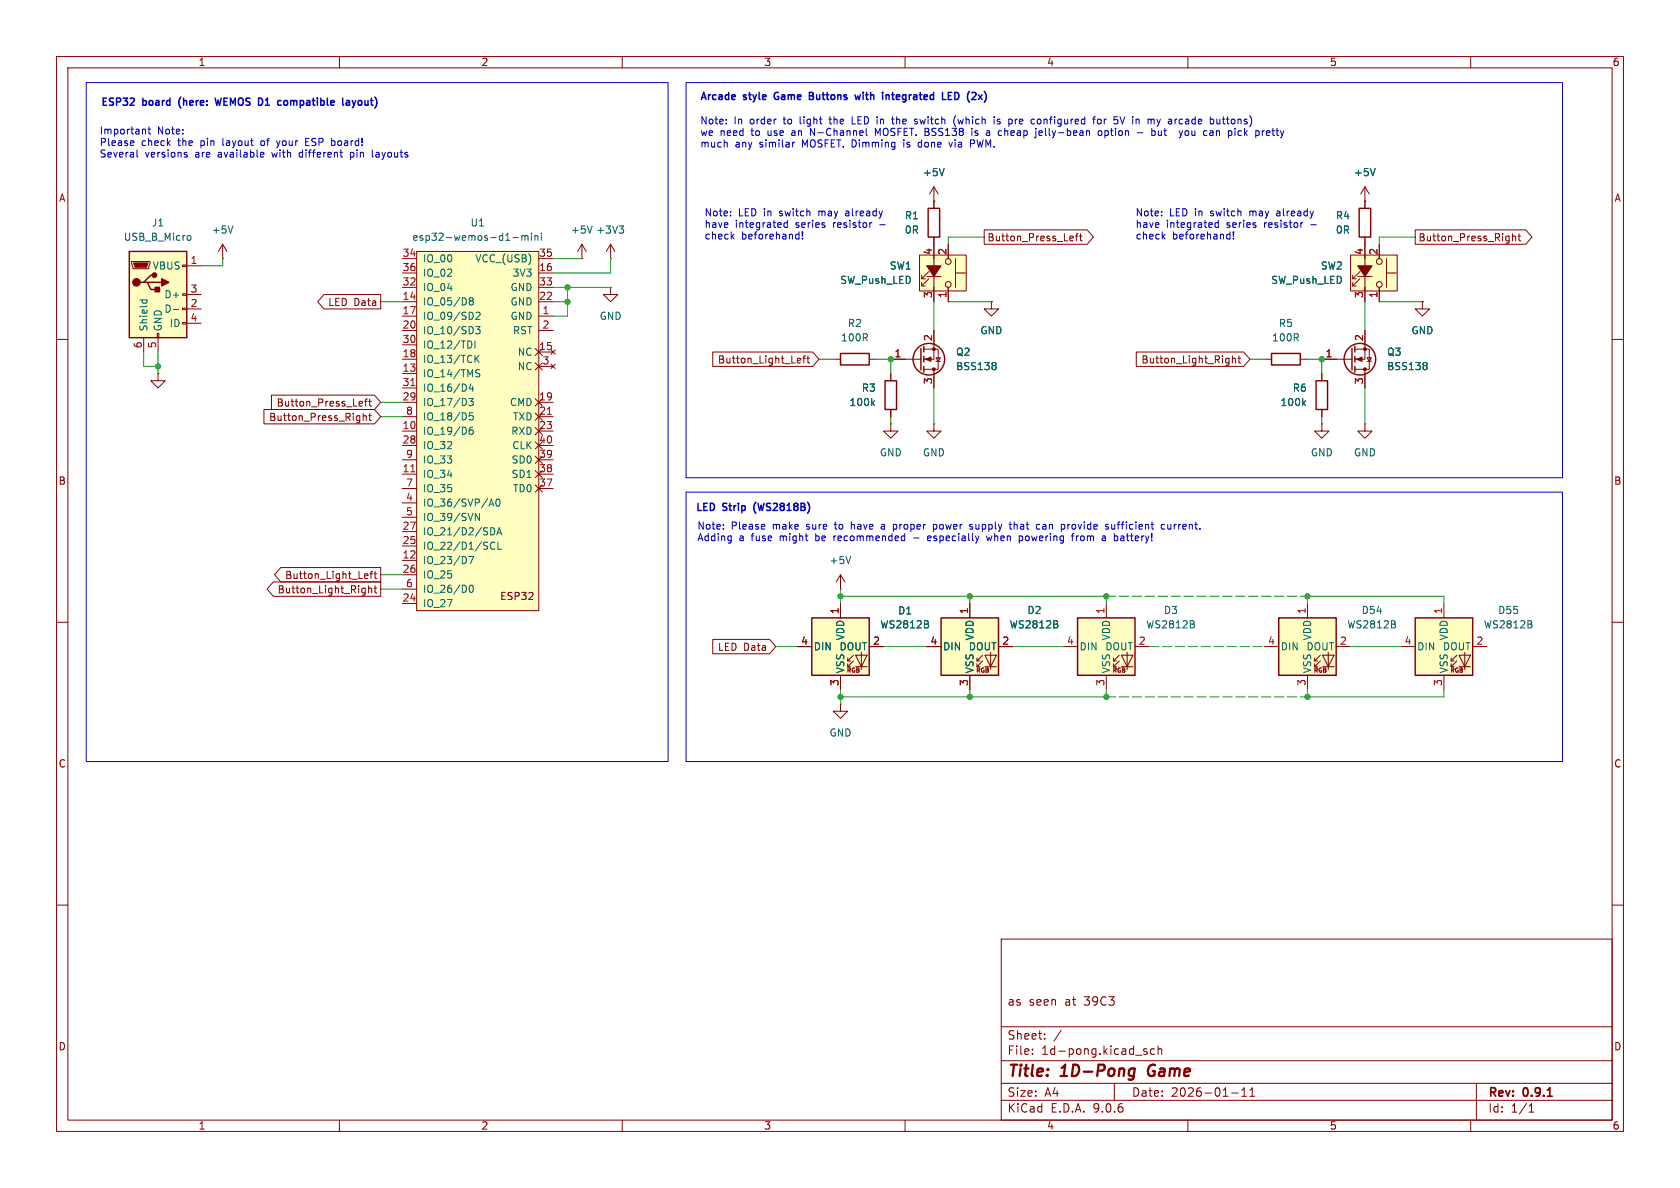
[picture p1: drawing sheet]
<svg xmlns="http://www.w3.org/2000/svg" width="297mm" height="210mm" viewBox="0 0 297 210" stroke-linecap="round" stroke-linejoin="round" font-family="sans-serif">
<defs><g id="words">
<g font-size="2.8" fill="#840000">
<text x="178" y="190.9">Title:</text>
<text x="187.7" y="190.9">1D-Pong</text>
<text x="203.8" y="190.9">Game</text>
</g>
<g font-size="2.1" fill="#840000">
<text x="178" y="178">as</text>
<text x="181.9" y="178">seen</text>
<text x="188.3" y="178">at</text>
<text x="191.8" y="178">39C3</text>
<text x="178" y="184">Sheet:</text>
<text x="178" y="186.7">File:</text>
<text x="184.1" y="186.7">1d-pong.kicad_sch</text>
<text x="178" y="196.9">KiCad</text>
<text x="178" y="194.1">Size:</text>
<text x="184.7" y="194.1">A4</text>
<text x="185.7" y="196.9">E.D.A.</text>
<text x="193.3" y="196.9">9.0.6</text>
<text x="200" y="194.1">Date:</text>
<text x="207" y="194.1">2026-01-11</text>
<text x="263" y="194.3">Rev:</text>
<text x="263" y="196.9">Id:</text>
<text x="267.1" y="196.9">1/1</text>
<text x="269.4" y="194.3">0.9.1</text>
</g>
<g font-size="1.8" fill="#840000">
<text x="35" y="11.9">1</text>
<text x="85" y="11.9">2</text>
<text x="135" y="11.9">3</text>
<text x="185" y="11.9">4</text>
<text x="235" y="11.9">5</text>
<text x="285" y="11.9">6</text>
<text x="10.3" y="35.9">A</text>
<text x="285.3" y="35.9">A</text>
<text x="174.5" y="42.9">Button_Press_Left</text>
<text x="250.7" y="42.9">Button_Press_Right</text>
<text x="57.9" y="54.3">LED Data</text>
<text x="126.8" y="64.5">Button_Light_Left</text>
<text x="201.7" y="64.5">Button_Light_Right</text>
<text x="47.5" y="74.6">Button_Press_Right</text>
<text x="48.8" y="72.1">Button_Press_Left</text>
<text x="10.3" y="85.9">B</text>
<text x="285.3" y="85.9">B</text>
<text x="49" y="105.1">Button_Light_Right</text>
<text x="50.3" y="102.6">Button_Light_Left</text>
<text x="88.3" y="106.3">ESP32</text>
<text x="126.8" y="115.3">LED Data</text>
<text x="10.3" y="135.9">C</text>
<text x="285.3" y="135.9">C</text>
<text x="10.3" y="185.9">D</text>
<text x="285.3" y="185.9">D</text>
<text x="35" y="199.9">1</text>
<text x="85" y="199.9">2</text>
<text x="135" y="199.9">3</text>
<text x="185" y="199.9">4</text>
<text x="235" y="199.9">5</text>
<text x="285" y="199.9">6</text>
</g>
<g font-size="1.8" fill="#0000c2">
<text x="17.5" y="24">Important</text>
<text x="17.8" y="19.1">ESP32</text>
<text x="25.3" y="19.1">board</text>
<text x="27.8" y="24">Note:</text>
<text x="32.2" y="19.1">(here:</text>
<text x="39.2" y="19.1">WEMOS D1</text>
<text x="51.2" y="19.1">compatible</text>
<text x="63.2" y="19.1">layout)</text>
<text x="123.7" y="18">Arcade</text>
<text x="123.7" y="22.2">Note:</text>
<text x="129.8" y="22.2">In</text>
<text x="131.5" y="18">style</text>
<text x="132.7" y="22.2">order</text>
<text x="137.5" y="18">Game</text>
<text x="138.8" y="22.2">to</text>
<text x="141.9" y="22.2">light</text>
<text x="144.2" y="18">Buttons</text>
<text x="147.3" y="22.2">the</text>
<text x="151.5" y="22.2">LED in</text>
<text x="152.8" y="18">with</text>
<text x="158.1" y="18">integrated</text>
<text x="159" y="22.2">the</text>
<text x="163.1" y="22.2">switch</text>
<text x="169.2" y="18">LED</text>
<text x="170.2" y="22.2">(which</text>
<text x="174.1" y="18">(2x)</text>
<text x="177.6" y="22.2">is</text>
<text x="180.4" y="22.2">pre</text>
<text x="184.6" y="22.2">configured</text>
<text x="195.8" y="22.2">for</text>
<text x="199.6" y="22.2">5V</text>
<text x="203.1" y="22.2">in</text>
<text x="206" y="22.2">my</text>
<text x="209.8" y="22.2">arcade</text>
<text x="217.4" y="22.2">buttons)</text>
<text x="17.5" y="26">Please</text>
<text x="17.5" y="28.1">Several</text>
<text x="25" y="26">check</text>
<text x="25.7" y="28.1">versions</text>
<text x="31.6" y="26">the</text>
<text x="34.6" y="28.1">are</text>
<text x="35.7" y="26">pin</text>
<text x="38.8" y="28.1">available</text>
<text x="39.8" y="26">layout</text>
<text x="46.8" y="26">of</text>
<text x="48.6" y="28.1">with</text>
<text x="49.8" y="26">your</text>
<text x="53.6" y="28.1">different</text>
<text x="55.1" y="26">ESP</text>
<text x="59.9" y="26">board!</text>
<text x="62.8" y="28.1">pin</text>
<text x="66.8" y="28.1">layouts</text>
<text x="123.7" y="24.2">we</text>
<text x="123.7" y="26.3">much</text>
<text x="127.3" y="24.2">need</text>
<text x="129.9" y="26.3">any</text>
<text x="132.9" y="24.2">to</text>
<text x="134.4" y="26.3">similar</text>
<text x="136" y="24.2">use</text>
<text x="140.4" y="24.2">an</text>
<text x="142.1" y="26.3">MOSFET. Dimming</text>
<text x="143.9" y="24.2">N-Channel</text>
<text x="155.6" y="24.2">MOSFET. BSS138</text>
<text x="160.4" y="26.3">is</text>
<text x="163.2" y="26.3">done</text>
<text x="168.9" y="26.3">via</text>
<text x="172.8" y="26.3">PWM.</text>
<text x="173" y="24.2">is</text>
<text x="175.8" y="24.2">a</text>
<text x="178.2" y="24.2">cheap</text>
<text x="185" y="24.2">jelly-bean</text>
<text x="196.2" y="24.2">option</text>
<text x="203.3" y="24.2">-</text>
<text x="206.1" y="24.2">but</text>
<text x="211.4" y="24.2">you</text>
<text x="215.9" y="24.2">can</text>
<text x="220.4" y="24.2">pick</text>
<text x="225.5" y="24.2">pretty</text>
<text x="124.5" y="38.4">Note:</text>
<text x="124.5" y="40.5">have</text>
<text x="130" y="40.5">integrated</text>
<text x="130.5" y="38.4">LED in</text>
<text x="138.1" y="38.4">switch</text>
<text x="140.8" y="40.5">series</text>
<text x="145.2" y="38.4">may</text>
<text x="147.6" y="40.5">resistor</text>
<text x="150.2" y="38.4">already</text>
<text x="155.9" y="40.5">-</text>
<text x="200.7" y="38.4">Note:</text>
<text x="200.7" y="40.5">have</text>
<text x="206.2" y="40.5">integrated</text>
<text x="206.7" y="38.4">LED in</text>
<text x="214.3" y="38.4">switch</text>
<text x="217" y="40.5">series</text>
<text x="221.4" y="38.4">may</text>
<text x="223.8" y="40.5">resistor</text>
<text x="226.4" y="38.4">already</text>
<text x="232.1" y="40.5">-</text>
<text x="124.5" y="42.5">check</text>
<text x="131.1" y="42.5">beforehand!</text>
<text x="200.7" y="42.5">check</text>
<text x="207.3" y="42.5">beforehand!</text>
<text x="122.9" y="90.7">LED</text>
<text x="123.2" y="93.8">Note:</text>
<text x="123.2" y="95.9">Adding</text>
<text x="127.9" y="90.7">Strip</text>
<text x="129.3" y="93.8">Please</text>
<text x="130.7" y="95.9">a</text>
<text x="133" y="95.9">fuse</text>
<text x="133.8" y="90.7">(WS2818B)</text>
<text x="136.7" y="93.8">make</text>
<text x="138.1" y="95.9">might</text>
<text x="142.8" y="93.8">sure</text>
<text x="144.6" y="95.9">be</text>
<text x="148" y="95.9">recommended</text>
<text x="148.1" y="93.8">to</text>
<text x="151.1" y="93.8">have</text>
<text x="159" y="93.8">proper</text>
<text x="165.1" y="95.9">especially</text>
<text x="166.2" y="93.8">power</text>
<text x="172.9" y="93.8">supply</text>
<text x="175.7" y="95.9">when</text>
<text x="180.2" y="93.8">that</text>
<text x="181.6" y="95.9">powering</text>
<text x="185.1" y="93.8">can</text>
<text x="189.7" y="93.8">provide</text>
<text x="191.2" y="95.9">from</text>
<text x="196.7" y="95.9">a</text>
<text x="197.7" y="93.8">sufficient</text>
<text x="199" y="95.9">battery!</text>
<text x="207.8" y="93.8">current.</text>
</g>
<g font-size="1.8" fill="#006464">
<text x="163.1" y="31.3">+5V</text>
<text x="239.3" y="31.3">+5V</text>
<text x="26.7" y="40.2">J1</text>
<text x="37.3" y="41.5">+5V</text>
<text x="83.1" y="40.2">U1</text>
<text x="100.8" y="41.5">+5V</text>
<text x="105.3" y="41.5">+3V3</text>
<text x="159.9" y="39">R1</text>
<text x="159.9" y="41.5">0R</text>
<text x="236.1" y="39">R4</text>
<text x="236.1" y="41.5">0R</text>
<text x="21.8" y="42.8">USB_B_Micro</text>
<text x="26.9" y="47.9">VBUS</text>
<text x="72.8" y="42.8">esp32-wemos-d1-mini</text>
<text x="74.7" y="46.6">IO_00</text>
<text x="83.9" y="46.6">VCC_(USB)</text>
<text x="157.2" y="47.9">SW1</text>
<text x="233.4" y="47.9">SW2</text>
<text x="29" y="52.9">D+</text>
<text x="74.7" y="49.1">IO_02</text>
<text x="74.7" y="51.7">IO_04</text>
<text x="90.2" y="51.7">GND</text>
<text x="90.5" y="49.1">3V3</text>
<text x="148.4" y="50.4">SW_Push_LED</text>
<text x="224.6" y="50.4">SW_Push_LED</text>
<text x="26.3" y="58.7" transform="rotate(-90 26.3 58.7)">Shield</text>
<text x="28.8" y="58.7" transform="rotate(-90 28.8 58.7)">GND</text>
<text x="29" y="55.5">D-</text>
<text x="29.9" y="58">ID</text>
<text x="74.7" y="54.2">IO_05/D8</text>
<text x="74.7" y="56.7">IO_09/SD2</text>
<text x="74.7" y="59.3">IO_10/SD3</text>
<text x="90.2" y="56.7">GND</text>
<text x="90.2" y="54.2">GND</text>
<text x="90.6" y="59.3">RST</text>
<text x="105.9" y="56.7">GND</text>
<text x="149.8" y="58">R2</text>
<text x="173.2" y="59.3">GND</text>
<text x="226" y="58">R5</text>
<text x="249.4" y="59.3">GND</text>
<text x="74.7" y="61.8">IO_12/TDI</text>
<text x="74.7" y="64.4">IO_13/TCK</text>
<text x="91.4" y="65.6">NC</text>
<text x="91.4" y="63.1">NC</text>
<text x="148.6" y="60.6">100R</text>
<text x="168.9" y="65.6">BSS138</text>
<text x="168.9" y="63.1">Q2</text>
<text x="224.8" y="60.6">100R</text>
<text x="245.1" y="65.6">BSS138</text>
<text x="245.1" y="63.1">Q3</text>
<text x="74.7" y="66.9">IO_14/TMS</text>
<text x="74.7" y="69.4">IO_16/D4</text>
<text x="74.7" y="72">IO_17/D3</text>
<text x="90" y="72">CMD</text>
<text x="150.1" y="72">100k</text>
<text x="152.2" y="69.4">R3</text>
<text x="226.3" y="72">100k</text>
<text x="228.4" y="69.4">R6</text>
<text x="74.7" y="74.5">IO_18/D5</text>
<text x="74.7" y="77.1">IO_19/D6</text>
<text x="90.3" y="77.1">RXD</text>
<text x="90.6" y="74.5">TXD</text>
<text x="74.7" y="79.6">IO_32</text>
<text x="74.7" y="82.1">IO_33</text>
<text x="90.3" y="82.1">SD0</text>
<text x="90.5" y="79.6">CLK</text>
<text x="155.4" y="80.9">GND</text>
<text x="163.1" y="80.9">GND</text>
<text x="231.6" y="80.9">GND</text>
<text x="239.3" y="80.9">GND</text>
<text x="74.7" y="89.8">IO_36/SVP/A0</text>
<text x="74.7" y="84.7">IO_34</text>
<text x="74.7" y="87.2">IO_35</text>
<text x="90.3" y="84.7">SD1</text>
<text x="90.6" y="87.2">TD0</text>
<text x="74.7" y="92.3">IO_39/SVN</text>
<text x="74.7" y="94.8">IO_21/D2/SDA</text>
<text x="74.7" y="97.4">IO_22/D1/SCL</text>
<text x="74.7" y="99.9">IO_23/D7</text>
<text x="146.6" y="99.9">+5V</text>
<text x="74.7" y="102.5">IO_25</text>
<text x="74.7" y="105">IO_26/D0</text>
<text x="74.7" y="107.5">IO_27</text>
<text x="149.5" y="113.3" transform="rotate(-90 149.5 113.3)">VDD</text>
<text x="155.5" y="111.3">WS2812B</text>
<text x="158.7" y="108.8">D1</text>
<text x="172.3" y="113.3" transform="rotate(-90 172.3 113.3)">VDD</text>
<text x="178.4" y="111.3">WS2812B</text>
<text x="181.5" y="108.7">D2</text>
<text x="196.4" y="113.3" transform="rotate(-90 196.4 113.3)">VDD</text>
<text x="202.5" y="111.3">WS2812B</text>
<text x="205.7" y="108.7">D3</text>
<text x="232" y="113.3" transform="rotate(-90 232 113.3)">VDD</text>
<text x="238.1" y="111.3">WS2812B</text>
<text x="240.6" y="108.7">D54</text>
<text x="256.1" y="113.3" transform="rotate(-90 256.1 113.3)">VDD</text>
<text x="262.2" y="111.3">WS2812B</text>
<text x="264.8" y="108.7">D55</text>
<text x="143.8" y="115.2">DIN</text>
<text x="148.3" y="115.2">DOUT</text>
<text x="149.5" y="119.1" transform="rotate(-90 149.5 119.1)">VSS</text>
<text x="166.6" y="115.2">DIN</text>
<text x="171.2" y="115.2">DOUT</text>
<text x="172.3" y="119.1" transform="rotate(-90 172.3 119.1)">VSS</text>
<text x="190.8" y="115.2">DIN</text>
<text x="195.3" y="115.2">DOUT</text>
<text x="196.4" y="119.1" transform="rotate(-90 196.4 119.1)">VSS</text>
<text x="226.3" y="115.2">DIN</text>
<text x="230.9" y="115.2">DOUT</text>
<text x="232" y="119.1" transform="rotate(-90 232 119.1)">VSS</text>
<text x="250.4" y="115.2">DIN</text>
<text x="255" y="115.2">DOUT</text>
<text x="256.1" y="119.1" transform="rotate(-90 256.1 119.1)">VSS</text>
<text x="146.6" y="130.4">GND</text>
</g>
<g font-size="1.8" fill="#a90000">
<text x="33.6" y="46.7">1</text>
<text x="71.1" y="45.5">34</text>
<text x="95.2" y="45.5">35</text>
<text x="164.8" y="45.2" transform="rotate(-90 164.8 45.2)">4</text>
<text x="167.4" y="45.2" transform="rotate(-90 167.4 45.2)">2</text>
<text x="241" y="45.2" transform="rotate(-90 241 45.2)">4</text>
<text x="243.6" y="45.2" transform="rotate(-90 243.6 45.2)">2</text>
<text x="33.6" y="51.8">3</text>
<text x="71.1" y="48">36</text>
<text x="71.1" y="50.5">32</text>
<text x="71.1" y="53.1">14</text>
<text x="95.2" y="48">16</text>
<text x="95.2" y="50.5">33</text>
<text x="95.2" y="53.1">22</text>
<text x="164.8" y="52.8" transform="rotate(-90 164.8 52.8)">3</text>
<text x="167.4" y="52.8" transform="rotate(-90 167.4 52.8)">1</text>
<text x="241" y="52.8" transform="rotate(-90 241 52.8)">3</text>
<text x="243.6" y="52.8" transform="rotate(-90 243.6 52.8)">1</text>
<text x="33.6" y="54.4">2</text>
<text x="33.6" y="56.9">4</text>
<text x="71.1" y="55.6">17</text>
<text x="71.1" y="58.2">20</text>
<text x="95.8" y="55.6">1</text>
<text x="95.8" y="58.2">2</text>
<text x="25.1" y="61.7" transform="rotate(-90 25.1 61.7)">6</text>
<text x="27.7" y="61.7" transform="rotate(-90 27.7 61.7)">5</text>
<text x="71.1" y="60.7">30</text>
<text x="71.1" y="63.2">18</text>
<text x="71.1" y="65.8">13</text>
<text x="95.2" y="62">15</text>
<text x="95.8" y="64.5">3</text>
<text x="158" y="63.2">1</text>
<text x="164.8" y="60.4" transform="rotate(-90 164.8 60.4)">2</text>
<text x="234.2" y="63.2">1</text>
<text x="241" y="60.4" transform="rotate(-90 241 60.4)">2</text>
<text x="71.1" y="68.3">31</text>
<text x="71.1" y="70.9">29</text>
<text x="95.2" y="70.9">19</text>
<text x="164.8" y="68" transform="rotate(-90 164.8 68)">3</text>
<text x="241" y="68" transform="rotate(-90 241 68)">3</text>
<text x="71.1" y="75.9">10</text>
<text x="71.7" y="73.4">8</text>
<text x="95.2" y="73.4">21</text>
<text x="95.2" y="75.9">23</text>
<text x="71.1" y="78.5">28</text>
<text x="71.1" y="83.6">11</text>
<text x="71.7" y="81">9</text>
<text x="95.2" y="78.5">40</text>
<text x="95.2" y="81">39</text>
<text x="95.2" y="83.6">38</text>
<text x="71.7" y="88.6">4</text>
<text x="71.7" y="86.1">7</text>
<text x="95.2" y="86.1">37</text>
<text x="71.1" y="93.7">27</text>
<text x="71.7" y="91.2">5</text>
<text x="71.1" y="96.3">25</text>
<text x="71.1" y="98.8">12</text>
<text x="71.1" y="101.3">26</text>
<text x="71.1" y="106.4">24</text>
<text x="71.7" y="103.9">6</text>
<text x="148.3" y="108.7" transform="rotate(-90 148.3 108.7)">1</text>
<text x="171.2" y="108.7" transform="rotate(-90 171.2 108.7)">1</text>
<text x="195.3" y="108.7" transform="rotate(-90 195.3 108.7)">1</text>
<text x="230.9" y="108.7" transform="rotate(-90 230.9 108.7)">1</text>
<text x="255" y="108.7" transform="rotate(-90 255 108.7)">1</text>
<text x="141.5" y="114">4</text>
<text x="154.2" y="114">2</text>
<text x="164.4" y="114">4</text>
<text x="177.1" y="114">2</text>
<text x="188.5" y="114">4</text>
<text x="201.2" y="114">2</text>
<text x="224.1" y="114">4</text>
<text x="236.8" y="114">2</text>
<text x="248.2" y="114">4</text>
<text x="260.9" y="114">2</text>
<text x="148.3" y="121.4" transform="rotate(-90 148.3 121.4)">3</text>
<text x="171.2" y="121.4" transform="rotate(-90 171.2 121.4)">3</text>
<text x="195.3" y="121.4" transform="rotate(-90 195.3 121.4)">3</text>
<text x="230.9" y="121.4" transform="rotate(-90 230.9 121.4)">3</text>
<text x="255" y="121.4" transform="rotate(-90 255 121.4)">3</text>
</g>
<g font-size="1.1" fill="#840000">
<text x="149.6" y="119.1">RGB</text>
<text x="172.4" y="119.1">RGB</text>
<text x="196.6" y="119.1">RGB</text>
<text x="232.1" y="119.1">RGB</text>
<text x="256.3" y="119.1">RGB</text>
</g>
</g></defs>
<g fill="none" stroke="#840000" stroke-width=".18">
<path d="M10 10h277v190h-277zM12 12h273v186h-273zM60 10v2M110 10v2M160 10v2M210 10v2M260 10v2M10 60h2M285 60h2M10 110h2M285 110h2M10 160h2"/>
<path d="M177 166h108v32h-108zM285 160h2M60 198v2M110 198v2M160 198v2M177 194.5h108M177 191.5h108M177 187.5h108M177 181.5h108M182.5 186.3v.1M182.5 185.5v.1M184.7 183.6v.1"/>
<path d="M184.7 182.8v.1M187.6 182.1l-1.3 2M197 191.5v3M202.2 185.7l.6 .4-.2 .3-.4-.1M202.7 185.5l-.3-.1-.2 .2M204.1 185.5l-.4-.1-.3 .3v.4l.1 .2h.6M204.7 185.5l.3-.1 .3 .1 .1 .9M204.7 184.9v1.5M210 198v2M217.7 193.2h1.2M219.5 193.8h.9M219.5 192.7l.5-.4v1.5"/>
<path d="M221 193.8h.8M221 192.7l.4-.4v1.5M260 198v2M261 191.5v6.5M270.3 196.6h.9M270.3 195.5l.4-.4v1.5"/>
</g>
<path d="M273.6 193.8h.8" fill="none" stroke="#840000" stroke-width=".3"/>
<path d="M200 188.9l.6 .1M200.5 190.1l-.6 .1M200.6 188.9l-.2 1.6-.2 .3M203.2 188.5a1.27 1.27 0 0 0 0 1.6" fill="none" stroke="#840000" stroke-width=".4"/>
<path d="M238.8 45.1h8.2v6.3h-8.2z" fill="#ffffc2"/>
<g fill="none" stroke="#840000" stroke-width=".18">
<path d="M165.1 35.6v1.2M102.9 45.7h.1M102.9 43.2l-.8 1.3M102.9 43.2l.7 1.3M102.9 43.2v2.5M165.1 58.4v5.1h-1.8M165.1 41.9v1.3M175.3 53.3v1.3h1.2l-1.2 1.3-1.3-1.3h1.3M175.3 53.3h.1M238.8 45.1h8.2v6.3h-8.2zM239.1 49.9v.6h.7M239.1 48.6v.7h.7"/>
<path d="M240 48.9h2.6M240.4 49.3l-1.3 1.2M240.4 48l-1.3 1.3M241.3 43.2v10.1M243.8 43.2v2.5M243.8 50.8v2.5M245.1 48.3h1.8M245.1 45.7v5.1M251.5 53.3v1.3h1.2l-1.2 1.3-1.3-1.3h1.3M251.5 53.3h.1M147.3 63.5h1.3M153.7 63.5h1.2"/>
<path d="M157.5 74.9v1.3h1.2l-1.2 1.3-1.3-1.3h1.3M157.5 74.9h.1M157.5 66v1.3M157.5 72.4v1.3M157.5 63.5h5.3M163.3 61.7h2.6v3.6h-2.6M165.1 74.9v1.3h1.3l-1.3 1.3-1.3-1.3h1.3M165.1 74.9h.1M165.1 65.3v3.3M165.5 63.2h.7l-.3 .7zM165.5 63.9h.7"/>
<circle cx="243.8" cy="46.2" r=".51"/>
<circle cx="243.8" cy="50.3" r=".51"/>
</g>
<g fill="#840000" stroke="#840000" stroke-width=".18">
<path d="M240 47h2.6l-1.3 1.9z"/>
<path d="M163.6 63.5l1-.4v.8z"/>
<circle cx="165.1" cy="65.3" r=".25"/>
<circle cx="165.1" cy="61.7" r=".25"/>
</g>
<path d="M104.7 39.9l-.4 1.3M154.2 71.2l.4 .5M154.6 70.9l-.5 .4M175.9 64.1l.2 .2-.2 .3 .2 .3v.2l-.2 .2" fill="none" stroke="#006464" stroke-width=".18"/>
<g fill="none" stroke="#840000" stroke-width=".25">
<path d="M164.1 36.8h2v5.1h-2zM148.6 62.5h5.1v2h-5.1zM156.5 67.3h2v5.1h-2zM162.8 61.6v3.8M163.3 61.2v1M163.3 63v1M163.3 64.8v1"/>
<circle cx="164.2" cy="63.5" r="2.79"/>
</g>
<path d="M162.6 45.1h8.2v6.3h-8.2z" fill="#ffffc2"/>
<g fill="none" stroke="#840000" stroke-width=".18">
<path d="M165.1 35.6h.1M165.1 33v2.6M165.1 33l.8 1.3M165.1 33l-.8 1.3M162.6 45.1h8.2v6.3h-8.2zM162.9 49.9v.6h.7M162.9 48.6v.7h.7M163.8 48.9h2.6M164.2 49.3l-1.3 1.2M164.2 48l-1.3 1.3M165.1 43.2v10.1M167.6 43.2v2.5"/>
<path d="M167.6 50.8v2.5M168.9 48.3h1.8M168.9 45.7v5.1M148.6 124.5v1.2h1.3l-1.3 1.3-1.3-1.3h1.3M148.6 124.5h.1"/>
<circle cx="167.6" cy="46.2" r=".51"/>
<circle cx="167.6" cy="50.3" r=".51"/>
</g>
<path d="M163.8 47h2.6l-1.3 1.9z" fill="#840000" stroke="#840000" stroke-width=".18"/>
<path d="M166.9 29.8l-.4 1.3" fill="none" stroke="#006464" stroke-width=".18"/>
<path d="M226.1 109.2h10.1v10.2h-10.1z" fill="#ffffc2"/>
<path d="M223.5 114.3h2.6M231.1 106.7v2.5M231.1 119.4v2.5M232.4 116.8h.5M232.4 117.9h.5M233.4 115.8l-1 1v-.5M233.4 116.8l-1 1.1v-.6M233.8 115.8h2l-1 2.1zM233.8 117.9h2M234.8 115.3v3.1M236.2 114.3h2.6" fill="none" stroke="#840000" stroke-width=".18"/>
<path d="M226.1 109.2h10.1v10.2h-10.1z" fill="none" stroke="#840000" stroke-width=".25"/>
<path d="M246.6 110.4l.1 .2-.1 .3M246.6 109.9v.3" fill="none" stroke="#006464" stroke-width=".18"/>
<path d="M250.2 109.2h10.1v10.2h-10.1z" fill="#ffffc2"/>
<path d="M247.6 114.3h2.6M255.3 106.7v2.5M255.3 119.4v2.5M256.5 116.8h.5M256.5 117.9h.5M257.6 115.8l-1.1 1v-.5M257.6 116.8l-1.1 1.1v-.6M257.9 115.8h2.1l-1 2.1zM257.9 117.9h2.1M259 115.3v3.1M260.3 114.3h2.6" fill="none" stroke="#840000" stroke-width=".18"/>
<path d="M250.2 109.2h10.1v10.2h-10.1z" fill="none" stroke="#840000" stroke-width=".25"/>
<path d="M270.7 110.4l.1 .2-.1 .3M270.7 109.9v.3" fill="none" stroke="#006464" stroke-width=".18"/>
<path d="M166.4 109.2h10.1v10.2h-10.1z" fill="#ffffc2"/>
<g fill="none" stroke="#840000" stroke-width=".18">
<path d="M39.4 45.7h.1M39.4 43.2l-.8 1.3M39.4 43.2l.7 1.3M39.4 43.2v2.5M163.8 114.3h2.6M171.4 106.7v2.5M171.4 119.4v2.5M172.7 116.8h.5M172.7 117.9h.5M173.7 115.8l-1 1v-.5M173.7 116.8l-1 1.1v-.6M174.1 115.8h2l-1 2.1z"/>
<path d="M174.1 117.9h2M175.1 115.3v3.1M176.5 114.3h2.6"/>
</g>
<path d="M166.4 109.2h10.1v10.2h-10.1z" fill="none" stroke="#840000" stroke-width=".25"/>
<path d="M41.2 39.9l-.4 1.3M186.9 110.4l.1 .2-.1 .3M186.9 109.9v.3" fill="none" stroke="#006464" stroke-width=".18"/>
<path d="M22.9 44.5h10.1v15.2h-10.1z" fill="#ffffc2"/>
<path d="M22.9 44.5h10.1v15.2h-10.1zM25.4 49.9h.6l.7 1.3h1.2M26 49.9h2.6M27.3 48.6h-.6l-1.3 1.3h-.6" fill="none" stroke="#840000" stroke-width=".25"/>
<g fill="none" stroke="#840000" stroke-width=".18">
<path d="M23.2 46.2h3.3v.3l-.2 1h-2.8zM25.4 59.7v2.5M27.8 58.9h.3v.8h-.3zM27.9 59.7v2.5M32.3 46.9h.7v.2h-.7zM32.3 51.9h.7v.3h-.7zM32.3 54.5h.7v.2h-.7zM32.3 57h.7v.3h-.7zM33 47h2.6M33 52.1h2.6M33 54.6h2.6M33 57.2h2.6"/>
<path d="M27.9 66v1.3h1.3l-1.3 1.3-1.2-1.3h1.2M27.9 66h.1"/>
</g>
<path d="M23.6 46.5h2.6l-.3 .7h-2z" fill="#840000" stroke="#840000" stroke-width=".18"/>
<g fill="#840000" stroke="#840000" stroke-width=".25">
<path d="M27.4 50.8h.8v.8h-.8z"/>
<path d="M28.6 49.3l1.2 .6-1.2 .6z"/>
<circle cx="24.1" cy="49.9" r=".63"/>
<circle cx="27.3" cy="48.6" r=".38"/>
</g>
<path d="M24.7 53h1.3M25.2 53l-.1 .4M25.9 53l.1 .4M30.6 54.7h1M33.3 41.6l.3 .1 .1 .2v.5l-.4 .1" fill="none" stroke="#006464" stroke-width=".18"/>
<path d="M190.5 109.2h10.2v10.2h-10.2z" fill="#ffffc2"/>
<g fill="none" stroke="#840000" stroke-width=".18">
<path d="M107.9 50.8v1.3h1.3l-1.3 1.2-1.2-1.2h1.2M107.9 50.8h.1M188 114.3h2.5M195.6 106.7v2.5M195.6 119.4v2.5M196.8 116.8h.6M196.8 117.9h.6M197.9 115.8l-1.1 1v-.5M197.9 116.8l-1.1 1.1v-.6M198.2 115.8h2.1l-1 2.1zM198.2 117.9h2.1M199.3 115.3v3.1"/>
<path d="M200.7 114.3h2.5"/>
</g>
<path d="M190.5 109.2h10.2v10.2h-10.2z" fill="none" stroke="#840000" stroke-width=".25"/>
<path d="M211 110.4l.2 .2-.2 .3M211 109.9v.3" fill="none" stroke="#006464" stroke-width=".18"/>
<path d="M73.7 44.5h21.5v63.5h-21.5z" fill="#ffffc2"/>
<g fill="none" stroke="#840000" stroke-width=".18">
<path d="M71.1 55.9h2.6M71.1 58.4h2.6M71.1 45.7h2.6M71.1 48.3h2.6M71.1 50.8h2.6M71.1 53.3h2.6M73.7 44.5h21.5v63.5h-21.5zM95.2 55.9h2.6M95.2 58.4h2.6M95.2 45.7h2.6M95.2 48.3h2.6M95.2 50.8h2.6"/>
<path d="M95.2 53.3h2.6M71.1 61h2.6M71.1 63.5h2.6M71.1 66h2.6M71.1 68.6h2.6M71.1 71.1h2.6M71.1 73.7h2.6M71.1 76.2h2.6M71.1 78.7h2.6M94.6 64.1l1.3 1.3M94.6 61.6l1.3 1.3M94.6 70.5l1.3 1.3"/>
<path d="M94.6 73l1.3 1.3M94.6 75.6l1.3 1.2M94.6 78.1l1.3 1.3M95.2 64.8h2.6M95.2 71.1h2.6M95.2 73.7h2.6M95.2 76.2h2.6M95.2 78.7h2.6M95.2 62.2h2.6M95.9 64.1l-1.3 1.3M95.9 61.6l-1.3 1.3M95.9 70.5l-1.3 1.3"/>
<path d="M95.9 73l-1.3 1.3M95.9 75.6l-1.3 1.2M95.9 78.1l-1.3 1.3M97.4 64.4l.8 .8M97.4 61.8l.8 .8M98.2 61.8l-.8 .8M98.2 64.4l-.8 .8M71.1 88.9h2.6M71.1 91.4h2.6M71.1 81.3h2.6M71.1 83.8h2.6M71.1 86.4h2.6"/>
<path d="M71.1 94h2.6M71.1 96.5h2.6M71.1 99.1h2.6M94.6 80.6l1.3 1.3M94.6 83.2l1.3 1.3M94.6 85.7l1.3 1.3M95.2 81.3h2.6M95.2 83.8h2.6M95.2 86.4h2.6M95.9 80.6l-1.3 1.3M95.9 83.2l-1.3 1.3M95.9 85.7l-1.3 1.3"/>
<path d="M71.1 101.6h2.6M71.1 104.1h2.6M71.1 106.7h2.6"/>
</g>
<g fill="none" stroke="#006464" stroke-width=".18">
<path d="M83.2 53.2l-.3-.2 .3-.4h.2l.3 .3-.3 .3M83.2 53.2l-.3 .2 .1 .4 .2 .1h.3l.2-.2v-.3l-.3-.2M83.2 53.2h.2M84.1 57.7h.8l-.4 .5 .3 .1v.6l-.2 .1-.5-.1M84.2 55.3l.4-.1 .3 .4-.8 .9h.8M90.7 42h1M92.3 41.6v.9M92.3 41.8l.3-.2 .2 .2M92.8 41.8l.2-.2 .3 .1v.8M92.8 41.8v.7M93.9 41.2v.1M93.9 41.6v.9"/>
<path d="M94.6 41.8l.1-.2 .3 .1 .1 .8M94.6 41.6v.9M95.7 41.2v.1M95.7 41.6v.9M82.9 70.4h.8l-.5 .5 .4 .1v.6l-.2 .1-.5-.1M83.2 60.3l.2 .5-.2 .7M83.2 67.8l-.3 .9h.8M83.5 75.5l-.3 .1a.86 .86 0 0 0 0 1.2l.4-.1 .1-.5-.3-.2h-.2l-.3 .2M83.5 68.3v.9M83.6 73h-.6l-.1 .6 .2-.1h.4l.2 .2-.1 .4-.2 .1-.5-.1M84 60.3v1.2M84.2 63.4l.5 .7"/>
<path d="M84.2 65.9l.5 .2 .1 .3-.2 .2h-.5M84.2 65.4h.6M84.7 62.8l-.7 .7M82.9 98.4h.8l-.5 1.2M84 90.7l.8 1.3v-1.3M86.4 89.5l.5-1.3 .4 1.3M86.6 89.1h.6M86.8 93.3a.64 .64 0 0 1 .7 .6 .64 .64 0 0 1-.7 .7M86.8 96.8l.3 .3 .4-.1M87.5 96l-.4-.2-.3 .3M87.8 88.3l.2-.1a.68 .68 0 0 1 .4 .6 .68 .68 0 0 1-.4 .7l-.2-.1-.1-.4zM87.8 94.6l.5-1.3 .4 1.3"/>
<path d="M88 94.2h.6M88 95.8v1.3h.6M83.1 103.6l.1-.2a.68 .68 0 0 1 .5 .7 .68 .68 0 0 1-.5 .6l-.1-.1-.2-.4z"/>
</g>
<path d="M72.6 68.2h.8M96.8 73.2h.7M72.6 83.4h.8" fill="none" stroke="#a90000" stroke-width=".18"/>
<path d="M143.5 109.2h10.2v10.2h-10.2z" fill="#ffffc2"/>
<g fill="none" stroke="#840000" stroke-width=".18">
<path d="M165.1 35.6h.1M165.1 35.6v1.2M241.3 35.6h.1M241.3 33v3.8M241.3 33l.8 1.3M241.3 33l-.8 1.3M57.3 52.1h10v2.5h-10l-1.1-1.3zM107.9 45.7h.1M107.9 43.2l-.7 1.3M107.9 43.2l.8 1.3M107.9 43.2v2.5M165.1 41.9v3.8"/>
<path d="M165.1 50.8v2.5M165.1 58.4v2.6M167.6 43.2v2.5M167.6 50.8v2.5M174 40.6h18.2l1.1 1.3-1.1 1.3h-18.2zM175.3 53.3h.1M189.6 41.7l.1 .3-.6 .2M189.7 42.5l-.1 .1M190.1 41.7h.5M190.6 41.3l-.3 .2v1.1M190.8 41.7h.5M191 41.3v1.1l.3 .2"/>
<path d="M241.3 58.4v5.1h-1.8M241.3 41.9v3.8M241.3 50.8v2.5M243.8 43.2v2.5M243.8 50.8v2.5M250.2 40.6h19.5l1.1 1.3-1.1 1.3h-19.5zM251.5 53.3h.1M267.4 41.9l.2-.2 .3 .1v.8M267.4 41.3v1.3M268.4 41.7h.4M268.5 41.3v1.1l.3 .2M46.7 72.4h19.5l1.1 1.3-1.1 1.2h-19.5z"/>
<path d="M48 69.8h18.2l1.1 1.3-1.1 1.3h-18.2zM63.9 70.9l.2 .3-.6 .2M64 71.7l-.1 .1M64.2 73.1v1.2M64.2 73.6l.2-.1h.3l.1 .8M64.5 70.9h.4M64.9 70.5l-.3 .2v1.1M65.2 70.9h.5M65.2 73.5h.5M65.4 70.5v1.1l.3 .2M65.4 73.1v1l.3 .2M126 62.2h17.7l1.1 1.3-1.1 1.3h-17.7z"/>
<path d="M141.1 63.3l.4 .1 .1 .2-.6 .1M141.5 64.1l-.4 .1M141.9 63.3h.5M142.4 62.9l-.3 .2v1.1M142.6 63.3h.5M142.8 62.9v1.1l.3 .2M157.5 63.5h2.5M157.5 66v1.3M157.5 72.4v1.3M165.1 66v2.6M200.9 62.2h19l1.1 1.3-1.1 1.3h-19zM217.9 63.4l.2-.1 .3 .1v.8"/>
<path d="M217.9 62.9v1.3M218.8 63.3h.5M219 62.9v1.1l.3 .2M223.5 63.5h1.3M229.9 63.5h1.2M233.7 74.9v1.3h1.2l-1.2 1.3-1.3-1.3h1.3M233.7 74.9h.1M233.7 63.5h5.3M233.7 66v1.3M233.7 72.4v1.3M239.5 61.7h2.6v3.6h-2.6M241.3 74.9v1.3h1.3l-1.3 1.3-1.3-1.3h1.3"/>
<path d="M241.3 74.9h.1M241.3 65.3v3.3M241.7 63.2h.7l-.3 .7zM241.7 63.9h.7M48.3 102.9h19v2.5h-19l-1.1-1.3zM49.6 100.3h17.7v2.6h-17.7l-1.1-1.3zM64.6 101.4l.4 .1v.2l-.6 .1M65 102.2l-.4 .1M65.2 103.5v1.3M65.2 104.1l.1-.1h.3l.1 .8M65.4 101.4h.5M65.9 101l-.3 .2v1.1"/>
<path d="M66.1 104h.5M66.1 101.4h.5M66.3 101v1.1l.3 .2M66.3 103.5v1.1l.3 .2M126 113h10l1.2 1.3-1.2 1.3h-10zM141 114.3h2.5M148.6 104.1h.1M148.6 101.6v2.5M148.6 106.7v2.5M148.6 119.4v2.5M148.6 101.6l-.8 1.3M148.6 101.6l.8 1.3"/>
<path d="M149.9 116.8h.5M149.9 117.9h.5M150.9 115.8l-1 1v-.5M150.9 116.8l-1 1.1v-.6M151.3 115.8h2l-1 2.1zM151.3 117.9h2M152.3 115.3v3.1M153.7 114.3h2.5M163.8 114.3h2.6M171.4 106.7v2.5M171.4 119.4v2.5M176.5 114.3h2.6"/>
</g>
<g fill="none" stroke="#840000" stroke-width=".25">
<path d="M240.3 36.8h2v5.1h-2zM224.8 62.5h5.1v2h-5.1zM232.7 67.3h2v5.1h-2zM239 61.6v3.8M239.5 61.2v1M239.5 63v1M239.5 64.8v1M143.5 109.2h10.2v10.2h-10.2z"/>
<circle cx="240.4" cy="63.5" r="2.79"/>
</g>
<g fill="none" stroke="#006464" stroke-width=".18">
<path d="M109.5 39.9h.7l-.4 .5M166.9 29.8l-.4 1.3M243.1 29.8l-.4 1.3M110 40.4l.2 .3v.3l-.2 .2M154.2 71.2l.4 .5M154.6 70.9l-.5 .4M175.9 64.1l.2 .2-.2 .3 .2 .3v.2l-.2 .2M230.4 71.2l.4 .5M230.8 70.9l-.5 .4M252.1 64.1l.2 .2-.2 .3 .2 .3v.2l-.2 .2M150.4 98.4l-.4 1.2M164 110.4l.2 .2-.2 .3"/>
<path d="M164 109.9v.3M186.9 110.4l.1 .2-.1 .3M186.9 109.9v.3"/>
</g>
<g fill="#840000" stroke="#840000" stroke-width=".18">
<path d="M239.8 63.5l1-.4v.8z"/>
<circle cx="241.3" cy="65.3" r=".25"/>
<circle cx="241.3" cy="61.7" r=".25"/>
</g>
<g fill="none" stroke="#009600" stroke-width=".18">
<path d="M39.4 45.7v1.3h-3.8M67.3 53.3h3.8M97.8 53.3h2.5M97.8 45.7h5.1M97.8 50.8h10.1M100.3 50.8v5.1h-2.5M107.9 45.7v2.6h-10.1M165.1 53.3v5.1M167.6 53.3h7.7M174 41.9h-6.4v1.3M241.3 53.3v5.1M243.8 53.3h7.7"/>
<path d="M250.2 41.9h-6.4v1.3M25.4 62.2v2.6h2.5M27.9 62.2v3.8M67.3 73.7h3.8M67.3 71.1h3.8M144.8 63.5h2.5M154.9 63.5h2.6v2.5M157.5 73.7v1.2M165.1 68.6v6.3M221 63.5h2.5M231.1 63.5h2.6v2.5M233.7 73.7v1.2"/>
<path d="M241.3 68.6v6.3M67.3 104.1h3.8M67.3 101.6h3.8M137.2 114.3h3.8M148.6 105.4h47v1.3M148.6 104.1v2.6M156.2 114.3h7.6M171.4 105.4v1.3M179.1 114.3h8.9M231.1 106.7v-1.3h24.2v1.3M238.8 114.3h8.8M148.6 121.9v2.6"/>
<path d="M171.4 121.9v1.3M195.6 121.9v1.3h-47M231.1 121.9v1.3h24.2v-1.3"/>
</g>
<path d="M195.6 105.4h35.5M203.2 114.3h20.3M195.6 123.2h35.5" fill="none" stroke="#009600" stroke-width=".18" stroke-dasharray="1.7 .6"/>
<g fill="none" stroke="#0000c2" stroke-width=".18">
<path d="M15.2 14.6h102.9v120h-102.9zM121.3 14.6h154.9v69.9h-154.9zM23.6 25.7h-.3M23.6 24.9l.1 .3-.6 .1M24.2 26.5v1.1l.2 .2M25.5 22.8l.2 .2v.7M26.2 22.8h.4M26.3 22.4v1.1l.3 .2M32.7 26.9l.3 .1M32.7 27.4h.3l.1 .2-.2 .2h-.2M46.2 24.9l-.1 .2 .1 .6M46.2 26.9l.4 .1 .1 .2-.7 .2"/>
<path d="M46.6 27.7l-.4 .1M48.9 24.9l.3 .8M49.2 25.7l-.3 .5M49.5 24.9l-.3 .8M53 27l-.1 .2 .1 .5M54 25.1h.5M54.6 24.5h-.6v1.2h.6M59.1 24.9l.1 .2-.1 .6M60.1 26.9h.5M60.4 27.8h.2M62 27.7l.3 .1M62 26.9v1.3"/>
<path d="M62.3 26.9l-.3 .1M65.8 26.5v1.1l.2 .2M128.4 21.8v.1M128.4 21.1v.1M128.5 25.2l.1 .8M129.2 38v.2M129.2 37.4v.1M139.2 38.9v1.3M139.2 39.4h-.4l-.2 .2 .1 .5h.5M140.1 25.1v.9M140.5 25.1l-.4 .3M143.3 24v-1.3l.7 1.3"/>
<path d="M146.5 21.1h.5M146.7 20.6l.1 1.2M149.7 37.3l-.2 .1M149.7 37.7l-.2 .2 .2 .3M150.6 20.6v1.3h.7M153.1 22.7v1.1l.2 .2M155.2 23.6l-.4-.9v1.3M157.6 21.1h.5M157.8 21.8l.3 .1M159.8 25.1v.9M161.8 21.1h.3M161.8 21.5h.3l.1 .2-.2 .2h-.2"/>
<path d="M162.8 25.1l-.4 .1-.1 .2 .1 .5 .4 .1M167.8 25.1l.3 .9 .3-.9M169 20.5a1.47 1.47 0 0 0-.1 1.8M169.3 21.1l.3 .8 .2-.6M171.6 24.7h.5l.2 .3-.1 .3-.6 .1M171.8 23.1v.9M172.4 23.9l.3 .1M172.4 23.2v.1l.1 .2M174.9 23.2l.1 .8M175 23.9l-.2 .1M175 23.4l-.2 .1M176.8 21.1h-.3l-.2 .1 .1 .2 .4 .1v.3h-.5"/>
<path d="M179.5 21.1v.8M179.9 21.1l-.4 .2M183.4 21.2l.4-.1 .2 .2M184 21.7l-.2 .2-.4-.1M184.1 23.1l-.4 .1v.6l.2 .2 .3-.1M184.2 23.2l.1 .2-.6 .1M193.2 21.1h.4M193.6 20.6l-.3 .2M194.1 21.2l.2-.1 .3 .1 .1 .5-.1 .1-.3 .1-.2-.1zM194.2 23.2l.2-.1 .3 .1 .1 .5-.1 .2-.3 .1-.2-.2zM195.3 23.9l.4 .1M195.3 23.1v1.3"/>
<path d="M195.7 23.1l-.4 .1M198.8 20.6l-.4 1.3M201.1 23.5h1M203.6 22.7v1.3M204.8 23.1v.8l.3 .1 .2-.2M205.1 21.1l-.3 .8M205.3 23.1v.9M205.4 37.4v.1M205.4 38v.2M208.9 21.1h.2M209.1 21.8l-.2 .1M209.6 23.2l.1-.1 .4 .1 .1 .5-.2 .2-.3 .1-.1-.2z"/>
<path d="M210.7 23.1v.7l.2 .2M215.1 23.1v.9M215.4 39.4h-.4l-.2 .2 .1 .5h.5M215.4 38.9v1.3M215.4 23.1l-.3 .1M216.1 21.1h.5M216.3 20.6v1.1l.3 .2M216.8 21.1h.5M219.5 23.9l-.4 .1M224.3 23.1l.2 .3-.6 .1M224.4 23.9l-.3 .1M224.9 23.1h.4"/>
<path d="M225.9 37.3l-.2 .1M225.9 37.7l-.2 .2 .2 .3M129.4 41.8l.4 .5M129.8 41.4l-.5 .5M140.9 41.4l.4 .1M141.3 41v1.3M141.3 42.2l-.4 .1M141.8 41l.1 .8M141.9 42.1v.2M141.9 41v.8M205.6 41.8l.4 .5M206 41.4l-.5 .5"/>
<path d="M217.1 41.4l.4 .1M217.5 42.2l-.4 .1M217.5 41v1.3M218 41l.1 .8M218.1 42.1v.2M218.1 41v.8M121.3 87h154.9v47.6h-154.9zM127.9 93.4v.1M127.9 92.8v.1M129.2 94.7l.1 .1M129.3 94.7v1.1l-.1 .1M129.3 95.5l-.1 .1"/>
<path d="M147.4 94.7v.9M147.7 94.7l-.3 .3M150.5 92.3v1.2M150.7 92.7l-.2 .1M155.8 92.8h.5l.1 .7M156.4 93l-.5 .1-.1 .1 .1 .3h.5M157.9 92.8l.4-.1 .2 .1M157.9 92.7v1.3M158.5 93.4l-.2 .1h-.4M159.9 94.3v1.3M159.9 95.5l-.1 .1M161.5 95.1h1"/>
<path d="M164.1 94.8v.7h.4M164.6 95l-.6 .2M165 92.8l.4-.1 .2 .2-.1 .6h-.5M165 92.7v1.3M171.6 92.7l.3 .1M171.6 93.1l.3 .1 .1 .2-.2 .1h-.3M174.4 94.7l.2 .9 .3-.6 .2 .6 .3-.9M178.4 92.7h.5M178.6 93.5h.3M179.3 92.3v1.2M179.7 92.7l-.4 .1M180.3 94.7l.4 .1 .1 .2-.1 .5-.4 .1"/>
<path d="M183.7 92.7l.1 .1M183.8 93.5h-.1M184.7 92.7l-.3 .1M184.8 93.1h-.3l-.2 .1 .1 .3h.4M188.8 92.7v.8M189.1 92.7l-.3 .2M189.6 94.5v1.1M190.3 94.7v.9M190.4 94.8l-.1 .2M195.4 94.8v.8M195.4 95l-.4 .1M195.4 95.5l-.4 .1"/>
<path d="M196.5 92.7l.1 .8h.3l.2-.1M197.1 92.7v.8M198.3 95.1h.3M198.3 95.6h.3M198.3 94.7l.3 .1M205.3 93.3l.2 .2h.4M205.9 92.8l-.4-.1-.2 .2M206.4 92.7l.1 .8h.3l.2-.1M207 92.7v.8"/>
</g>
<g fill="none" stroke="#0000c2" stroke-width=".25">
<path d="M38 17.3l.3 1.3 .3-.9 .2 .9M50.7 17.8h-.3l-.2 .2v.5l.2 .1h.3M61.2 17.8h.5l.1 .8M61.8 18.1h-.4l-.2 .2 .2 .3h.4M62.3 17.8l.3 .8M62.6 18.6l-.3 .4M62.9 17.8l-.3 .8M137 16.5l-.1 .4 .1 .5M143.1 16.9h.4M143.5 16.9l.2 .1M143.7 16.4l-.6-.1v1.3l.6-.1M143.7 16.8l-.2 .1"/>
<path d="M152.1 16.7l-.2 .9-.3-.6-.2 .6M156.8 16.7l.4 .2v.7M157.6 16.7h.5M166.6 17.6h.6M167.6 16.9h.5M168.3 16.3h-.7v1.3h.7M171.4 16.1l-.1 .1M173 16.7l.6 .9M173.6 16.7l-.6 .9"/>
</g>
<g fill="#009600" stroke="#009600" stroke-width=".18">
<circle cx="100.3" cy="50.8" r=".46"/>
<circle cx="27.9" cy="64.8" r=".46"/>
<circle cx="233.7" cy="63.5" r=".46"/>
<circle cx="195.6" cy="105.4" r=".46"/>
<circle cx="195.6" cy="123.2" r=".46"/>
<circle cx="148.6" cy="123.2" r=".46"/>
<circle cx="148.6" cy="105.4" r=".46"/>
<circle cx="231.1" cy="105.4" r=".46"/>
<circle cx="231.1" cy="123.2" r=".46"/>
<circle cx="171.4" cy="105.4" r=".46"/>
<circle cx="171.4" cy="123.2" r=".46"/>
<circle cx="157.5" cy="63.5" r=".46"/>
<circle cx="100.3" cy="53.3" r=".46"/>
</g>
<use href="#words"/>
</svg>
